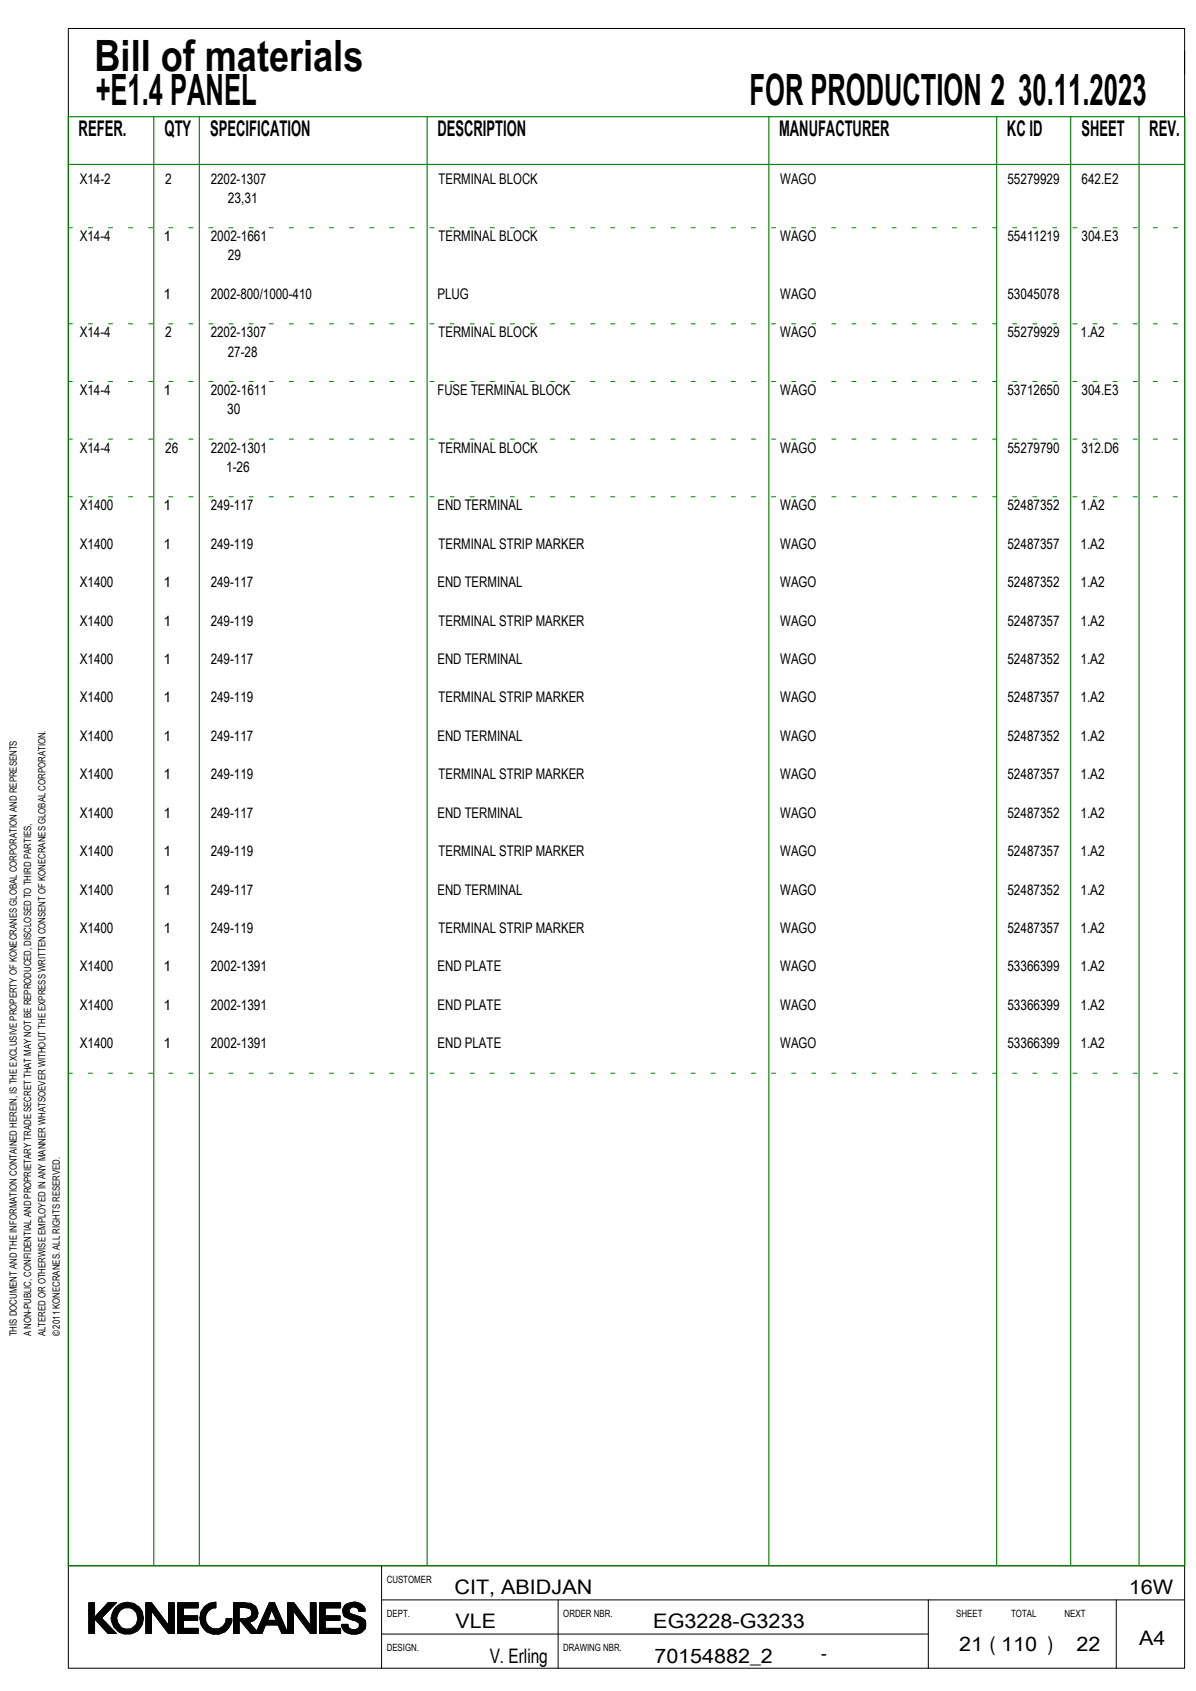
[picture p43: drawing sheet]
<svg xmlns="http://www.w3.org/2000/svg" width="210mm" height="297mm" viewBox="0 0 210 297" stroke-linecap="round" stroke-linejoin="round" font-family="sans-serif">
<defs><g id="words">
<g font-size="7.6">
<text x="16.6" y="12.5">Bill of materials</text>
<text x="16.8" y="18.5">+E1.4 PANEL</text>
<text x="131.6" y="18.5">FOR PRODUCTION 2</text>
<text x="178.8" y="18.5">30.11.2023</text>
</g>
<g font-size="3.8">
<text x="13.8" y="23.9">REFER.</text>
<text x="28.9" y="23.9">QTY</text>
<text x="36.9" y="23.9">SPECIFICATION</text>
<text x="76.8" y="23.9">DESCRIPTION</text>
<text x="136.8" y="23.9">MANUFACTURER</text>
<text x="176.8" y="23.9">KC ID</text>
<text x="189.9" y="23.9">SHEET</text>
<text x="201.8" y="23.9">REV.</text>
</g>
<g font-size="3.5">
<text x="79.8" y="280">CIT, ABIDJAN</text>
<text x="198.2" y="280">16W</text>
<text x="80" y="286">VLE</text>
<text x="114.7" y="286">EG3228-G3233</text>
<text x="86" y="292">V. Erling</text>
<text x="114.9" y="292">70154882_2</text>
<text x="144.2" y="291.5">-</text>
<text x="168.4" y="290">21 ( 110 )</text>
<text x="189" y="290">22</text>
<text x="200" y="289">A4</text>
</g>
<g font-size="2.6">
<text x="14" y="32.3">X14-2</text>
<text x="29" y="32.3">2</text>
<text x="37" y="32.3">2202-1307</text>
<text x="40" y="35.6">23,31</text>
<text x="77" y="32.3">TERMINAL BLOCK</text>
<text x="137" y="32.3">WAGO</text>
<text x="176.9" y="32.3">55279929</text>
<text x="189.9" y="32.3">642.E2</text>
<text x="14" y="42.4">X14-4</text>
<text x="28.7" y="42.4">1</text>
<text x="37" y="42.4">2002-1661</text>
<text x="40" y="45.7">29</text>
<text x="77" y="42.4">TERMINAL BLOCK</text>
<text x="137" y="42.4">WAGO</text>
<text x="176.9" y="42.4">55411219</text>
<text x="189.9" y="42.4">304.E3</text>
<text x="28.7" y="52.5">1</text>
<text x="37" y="52.5">2002-800/1000-410</text>
<text x="76.8" y="52.5">PLUG</text>
<text x="137" y="52.5">WAGO</text>
<text x="176.9" y="52.5">53045078</text>
<text x="14" y="59.3">X14-4</text>
<text x="29" y="59.3">2</text>
<text x="37" y="59.3">2202-1307</text>
<text x="77" y="59.3">TERMINAL BLOCK</text>
<text x="137" y="59.3">WAGO</text>
<text x="176.9" y="59.3">55279929</text>
<text x="189.7" y="59.3">1.A2</text>
<text x="40" y="62.6">27-28</text>
<text x="14" y="69.4">X14-4</text>
<text x="28.7" y="69.4">1</text>
<text x="37" y="69.4">2002-1611</text>
<text x="76.8" y="69.4">FUSE TERMINAL BLOCK</text>
<text x="137" y="69.4">WAGO</text>
<text x="176.9" y="69.4">53712650</text>
<text x="189.9" y="69.4">304.E3</text>
<text x="39.9" y="72.8">30</text>
<text x="14" y="79.5">X14-4</text>
<text x="29" y="79.5">26</text>
<text x="37" y="79.5">2202-1301</text>
<text x="39.7" y="82.9">1-26</text>
<text x="77" y="79.5">TERMINAL BLOCK</text>
<text x="137" y="79.5">WAGO</text>
<text x="176.9" y="79.5">55279790</text>
<text x="189.9" y="79.5">312.D6</text>
<text x="14" y="89.6">X1400</text>
<text x="28.7" y="89.6">1</text>
<text x="37" y="89.6">249-117</text>
<text x="76.8" y="89.6">END TERMINAL</text>
<text x="137" y="89.6">WAGO</text>
<text x="176.9" y="89.6">52487352</text>
<text x="189.7" y="89.6">1.A2</text>
<text x="14" y="96.4">X1400</text>
<text x="28.7" y="96.4">1</text>
<text x="37" y="96.4">249-119</text>
<text x="77" y="96.4">TERMINAL STRIP MARKER</text>
<text x="137" y="96.4">WAGO</text>
<text x="176.9" y="96.4">52487357</text>
<text x="189.7" y="96.4">1.A2</text>
<text x="14" y="103.1">X1400</text>
<text x="28.7" y="103.1">1</text>
<text x="37" y="103.1">249-117</text>
<text x="76.8" y="103.1">END TERMINAL</text>
<text x="137" y="103.1">WAGO</text>
<text x="176.9" y="103.1">52487352</text>
<text x="189.7" y="103.1">1.A2</text>
<text x="14" y="109.9">X1400</text>
<text x="28.7" y="109.9">1</text>
<text x="37" y="109.9">249-119</text>
<text x="77" y="109.9">TERMINAL STRIP MARKER</text>
<text x="137" y="109.9">WAGO</text>
<text x="176.9" y="109.9">52487357</text>
<text x="189.7" y="109.9">1.A2</text>
<text x="14" y="116.6">X1400</text>
<text x="28.7" y="116.6">1</text>
<text x="37" y="116.6">249-117</text>
<text x="76.8" y="116.6">END TERMINAL</text>
<text x="137" y="116.6">WAGO</text>
<text x="176.9" y="116.6">52487352</text>
<text x="189.7" y="116.6">1.A2</text>
<text x="14" y="123.4">X1400</text>
<text x="28.7" y="123.4">1</text>
<text x="37" y="123.4">249-119</text>
<text x="77" y="123.4">TERMINAL STRIP MARKER</text>
<text x="137" y="123.4">WAGO</text>
<text x="176.9" y="123.4">52487357</text>
<text x="189.7" y="123.4">1.A2</text>
<text x="14" y="130.1">X1400</text>
<text x="28.7" y="130.1">1</text>
<text x="37" y="130.1">249-117</text>
<text x="76.8" y="130.1">END TERMINAL</text>
<text x="137" y="130.1">WAGO</text>
<text x="176.9" y="130.1">52487352</text>
<text x="189.7" y="130.1">1.A2</text>
<text x="14" y="136.9">X1400</text>
<text x="28.7" y="136.9">1</text>
<text x="37" y="136.9">249-119</text>
<text x="77" y="136.9">TERMINAL STRIP MARKER</text>
<text x="137" y="136.9">WAGO</text>
<text x="176.9" y="136.9">52487357</text>
<text x="189.7" y="136.9">1.A2</text>
<text x="14" y="143.6">X1400</text>
<text x="28.7" y="143.6">1</text>
<text x="37" y="143.6">249-117</text>
<text x="76.8" y="143.6">END TERMINAL</text>
<text x="137" y="143.6">WAGO</text>
<text x="176.9" y="143.6">52487352</text>
<text x="189.7" y="143.6">1.A2</text>
<text x="14" y="150.4">X1400</text>
<text x="28.7" y="150.4">1</text>
<text x="37" y="150.4">249-119</text>
<text x="77" y="150.4">TERMINAL STRIP MARKER</text>
<text x="137" y="150.4">WAGO</text>
<text x="176.9" y="150.4">52487357</text>
<text x="189.7" y="150.4">1.A2</text>
<text x="14" y="157.1">X1400</text>
<text x="28.7" y="157.1">1</text>
<text x="37" y="157.1">249-117</text>
<text x="76.8" y="157.1">END TERMINAL</text>
<text x="137" y="157.1">WAGO</text>
<text x="176.9" y="157.1">52487352</text>
<text x="189.7" y="157.1">1.A2</text>
<text x="14" y="163.9">X1400</text>
<text x="28.7" y="163.9">1</text>
<text x="37" y="163.9">249-119</text>
<text x="77" y="163.9">TERMINAL STRIP MARKER</text>
<text x="137" y="163.9">WAGO</text>
<text x="176.9" y="163.9">52487357</text>
<text x="189.7" y="163.9">1.A2</text>
<text x="14" y="170.6">X1400</text>
<text x="28.7" y="170.6">1</text>
<text x="37" y="170.6">2002-1391</text>
<text x="76.8" y="170.6">END PLATE</text>
<text x="137" y="170.6">WAGO</text>
<text x="176.9" y="170.6">53366399</text>
<text x="189.7" y="170.6">1.A2</text>
<text x="14" y="177.4">X1400</text>
<text x="28.7" y="177.4">1</text>
<text x="37" y="177.4">2002-1391</text>
<text x="76.8" y="177.4">END PLATE</text>
<text x="137" y="177.4">WAGO</text>
<text x="176.9" y="177.4">53366399</text>
<text x="189.7" y="177.4">1.A2</text>
<text x="14" y="184.1">X1400</text>
<text x="28.7" y="184.1">1</text>
<text x="37" y="184.1">2002-1391</text>
<text x="76.8" y="184.1">END PLATE</text>
<text x="137" y="184.1">WAGO</text>
<text x="176.9" y="184.1">53366399</text>
<text x="189.7" y="184.1">1.A2</text>
</g>
<g font-size="1.8">
<text x="3" y="234.7" transform="rotate(-90 3 234.7)">THIS DOCUMENT AND THE INFORMATION CONTAINED HEREIN, IS THE EXCLUSIVE PROPERTY OF KONECRANES GLOBAL CORPORATION AND REPRESENTS</text>
<text x="5.5" y="234.7" transform="rotate(-90 5.5 234.7)">A NON-PUBLIC, CONFIDENTIAL AND PROPRIETARY TRADE SECRET THAT MAY NOT BE REPRODUCED, DISCLOSED TO THIRD PARTIES,</text>
<text x="8" y="234.7" transform="rotate(-90 8 234.7)">ALTERED OR OTHERWISE EMPLOYED IN ANY MANNER WHATSOEVER WITHOUT THE EXPRESS WRITTEN CONSENT OF KONECRANES GLOBAL CORPORATION.</text>
<text x="10.5" y="234.7" transform="rotate(-90 10.5 234.7)">© 2011 KONECRANES. ALL RIGHTS RESERVED.</text>
<text x="67.9" y="278">CUSTOMER</text>
<text x="67.9" y="284">DEPT.</text>
<text x="98.9" y="284">ORDER NBR.</text>
<text x="167.9" y="284">SHEET</text>
<text x="177.5" y="284">TOTAL</text>
<text x="186.9" y="284">NEXT</text>
<text x="67.9" y="290">DESIGN.</text>
<text x="98.9" y="290">DRAWING NBR.</text>
</g>
</g></defs>
<g fill="none" stroke="#000" stroke-width=".18">
<path d="M12 5h196v288h-196zM208 9v4M12 275h196M67 275v18M15.6 281.5h1v5.4h-1zM19 281.5h1.4l-2.6 2.7 2.6 2.7h-1.4l-2.4-2.6v-.2zM25.6 281.5h1l3 4v-4h1v5.4h-1l-3-4v4h-1zM31.2 281.5h3.6v.9h-2.6v1.4h2.5v.8h-2.5v1.4h2.6v.9h-3.6zM35.9 282.2a2.71 2.71 0 0 1 2-.8v1a1.84 1.84 0 0 0-1.8 1.7 1.84 1.84 0 0 0 1.6 2 1.84 1.84 0 0 0 2-1.5v-.3h1a2.82 2.82 0 0 1-3.9 2.5 2.82 2.82 0 0 1-.9-4.6zM42 282.3l1.3 .1a.89 .89 0 0 1 .9 .6 .89 .89 0 0 1-.3 1l-1 .3h-.9zM45.1 286.5l-1.4-1.6a1.65 1.65 0 0 0 1.6-1.8 1.65 1.65 0 0 0-1.8-1.5l-2.5-.1v5.4h1v-2.5l2.1 2.5h1.2M47.7 282.7l.8 1.9h-1.5z"/>
<path d="M50.5 281.5h1.1l2.9 4v-4h1v5.4h-1l-3-4v4h-1zM50.5 286.8l-2.3-5.3h-.9l-2.4 5.4h1.1l.6-1.5h2.2l.7 1.5h1.1M56.1 281.5h3.7v.9h-2.7v1.4h2.6v.8h-2.6v1.4h2.7v.9h-3.7zM60.6 281.9a2.39 2.39 0 0 1 3.4 .4l.1 .7h-1.1a.86 .86 0 0 0-1-.8 .86 .86 0 0 0-.7 1l.5 .3a5.3 5.3 0 0 1 2.3 1.1l.1 .4a1.75 1.75 0 0 1-2.1 2 1.76 1.76 0 0 1-2.1-1.7h1.1a.82 .82 0 0 0 1 .9h.4a.77 .77 0 0 0 .6-.7 .77 .77 0 0 0-.6-.8l-1.3-.4a1.44 1.44 0 0 1-.6-2.4zM67 281h141M67 287h96M98 281v12M163 281v12M196 281v12"/>
</g>
<path d="M12 20.5h196v254.5h-196zM12 28.9h196M27 20.5v254.5M35 20.5v254.5M75 20.5v254.5M135 20.5v254.5M175 20.5v254.5M188 20.5v254.5M200 20.5v254.5" fill="none" stroke="#008000" stroke-width=".2"/>
<path d="M12 40h196M12 56.9h196M12 67h196M12 77.1h196M12 87.3h196M12 188.5h196" fill="none" stroke="#008000" stroke-width=".18" stroke-dasharray=".7 2.8"/>
<g fill="#000" stroke="#000" stroke-width=".18">
<path d="M15.6 281.5h1v5.4h-1z" fill-rule="evenodd"/>
<path d="M19 281.5h1.4l-2.6 2.7 2.6 2.7h-1.4l-2.4-2.6v-.2z" fill-rule="evenodd"/>
<path d="M20.3 282.3a2.86 2.86 0 0 1 4.7 .8l.2 1.1h-1a1.85 1.85 0 0 0-1.9-1.8 1.85 1.85 0 0 0-1.8 1.8h-1l.3-1.1z" fill-rule="evenodd"/>
<path d="M19.5 284.2h1l.1 .4a1.77 1.77 0 0 0 1.2 1.4 1.77 1.77 0 0 0 1.8-.4l.3-.3 .3-1.1h1a2.85 2.85 0 0 1-2.8 2.8 2.85 2.85 0 0 1-2.9-2.8z" fill-rule="evenodd"/>
<path d="M25.6 281.5h1l3 4v-4h1v5.4h-1l-3-4v4h-1z" fill-rule="evenodd"/>
<path d="M31.2 281.5h3.6v.9h-2.6v1.4h2.5v.8h-2.5v1.4h2.6v.9h-3.6z" fill-rule="evenodd"/>
<path d="M35.9 282.2a2.71 2.71 0 0 1 2-.8v1a1.85 1.85 0 0 0-1.9 1.8 1.85 1.85 0 0 0 1.8 1.9 1.85 1.85 0 0 0 1.9-1.8h1a2.82 2.82 0 0 1-4 2.5 2.82 2.82 0 0 1-.8-4.6z" fill-rule="evenodd"/>
<path d="M41 282.3h1v4.6h-1z" fill-rule="evenodd"/>
<path d="M41 281.5l2.5 .1a1.65 1.65 0 0 1 1.7 1.6 1.65 1.65 0 0 1-1.5 1.7l1.4 1.6-.2 .4h-.8l-2.1-2.6a2.43 2.43 0 0 0 2.2-.6v-.8l-.1-.1a2.17 2.17 0 0 0-2.1-.5h-1z" fill-rule="evenodd"/>
<path d="M47.3 281.5h.9l2.3 5.4h-1l-1.8-4.2-1.7 4.2h-1.1z" fill-rule="evenodd"/>
<path d="M47 284.6h1.5l.3 .8h-2.2z" fill-rule="evenodd"/>
<path d="M50.5 281.5h1.1l2.9 4v-4h1v5.4h-1l-3-4v4h-1z" fill-rule="evenodd"/>
<path d="M56.1 281.5h3.7v.9h-2.7v1.4h2.6v.8h-2.6v1.4h2.7v.9h-3.7z" fill-rule="evenodd"/>
<path d="M60.6 281.9a2.35 2.35 0 0 1 3.5 .7v.4h-1.1a.86 .86 0 0 0-1-.8 .86 .86 0 0 0-.7 1l.2 .2 1.8 .6a1.3 1.3 0 0 1 .9 1.1h-1.1l-.6-.4-1.3-.4a1.44 1.44 0 0 1-.6-2.4z" fill-rule="evenodd"/>
<path d="M60 285.3h1.1l.2 .7a1.34 1.34 0 0 0 1.8-.3v-.6h1.1a1.66 1.66 0 0 1-1.2 1.8 2.29 2.29 0 0 1-3-1.2z" fill-rule="evenodd"/>
</g>
<use href="#words"/>
</svg>
